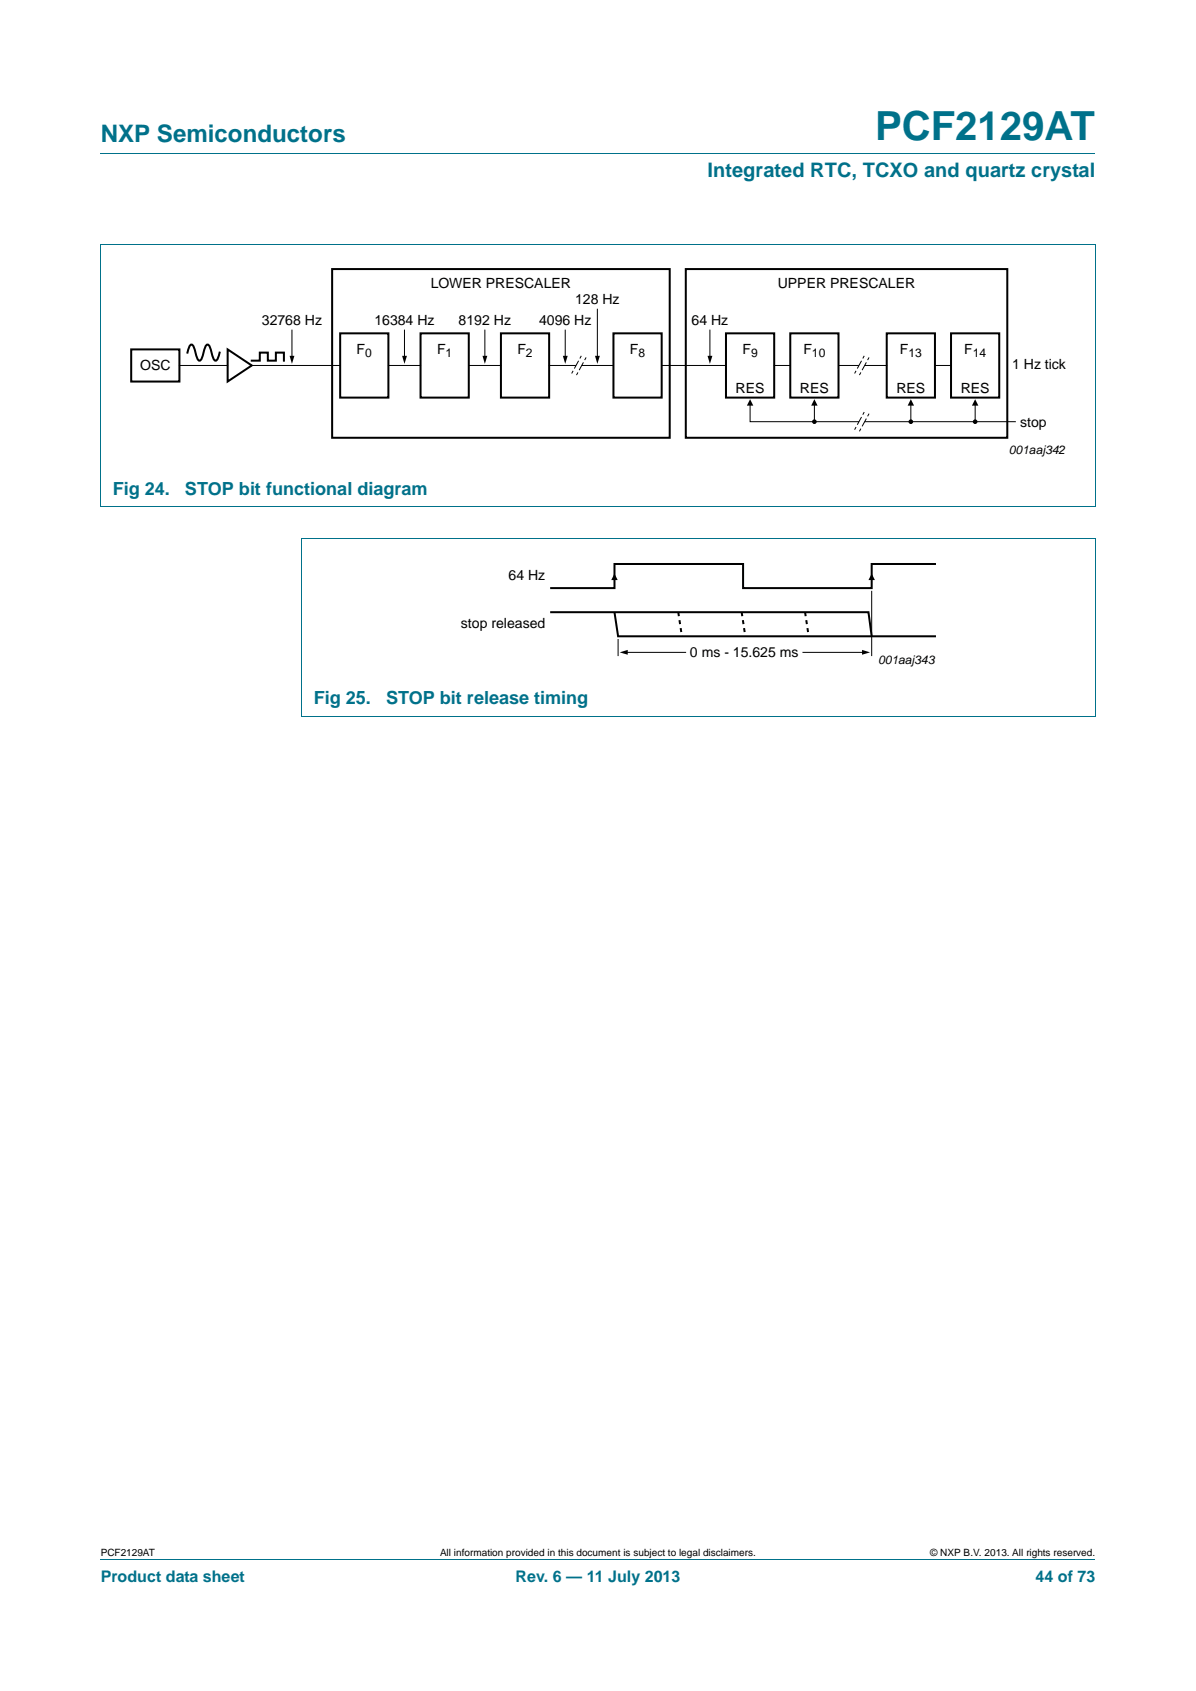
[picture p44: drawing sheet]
<svg xmlns="http://www.w3.org/2000/svg" width="210mm" height="297mm" viewBox="0 0 210 297" stroke-linecap="round" stroke-linejoin="round" font-family="sans-serif">
<defs><g id="words">
<text font-size="7" fill="#00718a" x="153.6" y="24.6">PCF2129AT</text>
<text font-size="4.2" fill="#00718a" x="17.7" y="24.9">NXP Semiconductors</text>
<text font-size="3.5" fill="#00718a" x="124.2" y="31.1">Integrated RTC, TCXO and quartz crystal</text>
<g font-size="3.2" fill="#00718a">
<text x="19.8" y="86.9">Fig 24.</text>
<text x="32.5" y="86.9">STOP bit functional diagram</text>
<text x="55.1" y="123.7">Fig 25.</text>
<text x="67.8" y="123.7">STOP bit release timing</text>
</g>
<g font-size="2.8" fill="#00718a">
<text x="17.7" y="277.9">Product data sheet</text>
<text x="90.5" y="277.9">Rev. 6 — 11 July 2013</text>
<text x="181.8" y="277.9">44 of 73</text>
</g>
<g font-size="2.5">
<text x="75.6" y="50.7">LOWER PRESCALER</text>
<text x="101" y="53.5">128 Hz</text>
<text x="136.5" y="50.7">UPPER PRESCALER</text>
<text x="46" y="57.1">32768 Hz</text>
<text x="65.7" y="57.1">16384 Hz</text>
<text x="80.5" y="57.1">8192 Hz</text>
<text x="94.6" y="57.1">4096 Hz</text>
<text x="121.4" y="57.1">64 Hz</text>
<text x="24.6" y="65">OSC</text>
<text x="62.6" y="62.2">F</text>
<text x="76.7" y="62.2">F</text>
<text x="90.8" y="62.2">F</text>
<text x="110.6" y="62.2">F</text>
<text x="130.3" y="62.2">F</text>
<text x="141.1" y="62.2">F</text>
<text x="158" y="62.2">F</text>
<text x="169.3" y="62.2">F</text>
<text x="177.7" y="64.8">1 Hz tick</text>
<text x="129.2" y="69">RES</text>
<text x="140.4" y="69">RES</text>
<text x="157.4" y="69">RES</text>
<text x="168.7" y="69">RES</text>
<text x="179.1" y="74.9">stop</text>
<text x="89.3" y="101.9">64 Hz</text>
<text x="80.9" y="110.4">stop released</text>
<text x="121.1" y="115.5">0 ms - 15.625 ms</text>
</g>
<g font-size="2.1">
<text x="64.1" y="62.7">0</text>
<text x="78.2" y="62.7">1</text>
<text x="92.3" y="62.7">2</text>
<text x="112.1" y="62.7">8</text>
<text x="131.9" y="62.7">9</text>
<text x="142.6" y="62.7">10</text>
<text x="159.5" y="62.7">13</text>
<text x="170.8" y="62.7">14</text>
<text x="177.1" y="79.7">001aaj342</text>
<text x="154.2" y="116.6">001aaj343</text>
</g>
<g font-size="1.8">
<text x="17.7" y="273.3">PCF2129AT</text>
<text x="77.3" y="273.3">All information provided in this document is subject to legal disclaimers.</text>
<text x="163.3" y="273.3">© NXP B.V. 2013. All rights reserved.</text>
</g>
</g></defs>
<path d="M17.7 27h174.6M17.6 42.9h174.7M17.7 42.9v46.1M192.3 42.9v46.1M17.6 89h174.7M17.7 273.9h174.6" fill="none" stroke="#00718a" stroke-width=".18"/>
<path d="M50.8 62.5h.9l-.4 1.4zM70.6 62.5h.8l-.4 1.4zM84.7 62.5h.9l-.5 1.4zM98.8 62.5h.9l-.5 1.4zM104.5 62.5h.8l-.4 1.4zM131.7 70.1l.6 1.2h-1.2zM143 70.1l.5 1.2h-1.1zM159.9 70.1l.6 1.2h-1.1zM171.2 70.1l.6 1.2h-1.2z" fill="#000"/>
<g fill="none" stroke="#000" stroke-width=".18">
<path d="M51.3 58v4.8M71 58v4.8M85.1 58v4.8M99.2 58v4.8M104.9 54.3v8.5M31.5 64.2h8.5M44.2 64.2h15.5M68.2 64.2h5.6M82.3 64.2h5.6M96.4 64.2h11.3M116.2 64.2h11.3M131.7 70.7v3.4h46.6"/>
<path d="M143 70.7v3.4M159.9 70.7v3.4M171.2 70.7v3.4"/>
</g>
<path d="M58.3 47.3h59.3v29.6h-59.3zM59.7 58.6h8.5v11.2h-8.5zM73.8 58.6h8.5v11.2h-8.5zM87.9 58.6h8.5v11.2h-8.5zM107.7 58.6h8.5v11.2h-8.5zM23 61.4h8.5v5.6h-8.5zM32.9 61.9l.1-.4a1.14 1.14 0 0 1 .6-1 2.28 2.28 0 0 1 .8 1.7l.4 1 .2 .2a2.28 2.28 0 0 0 .8-1.8l.4-.9 .2-.2a2.28 2.28 0 0 1 .8 1.7l.4 1 .3 .2a1.14 1.14 0 0 0 .5-1l.2-.5M40 61.4l4.2 2.8-4.2 2.8zM44.2 63.4h1.4v-1.5h1.4v1.5h1.4v-1.5h1.4v1.5" fill="none" stroke="#000" stroke-width=".35"/>
<g fill="#000" stroke="#000" stroke-width=".25">
<circle cx="143" cy="74.1" r=".28"/>
<circle cx="159.9" cy="74.1" r=".28"/>
<circle cx="171.2" cy="74.1" r=".28"/>
</g>
<path d="M102.1 62.5l.8 .3-1.7 3.1-.8-.3z" fill="#fff"/>
<path d="M102.1 62.5l-1.7 3.1M102.9 62.8l-1.7 3.1" fill="none" stroke="#000" stroke-width=".18" stroke-dasharray=".5 .5 1.6 .5 .5" stroke-linecap="butt"/>
<path d="M124.6 58v4.8M135.9 64.2h2.8M147.2 64.2h8.5M164.1 64.2h2.9" fill="none" stroke="#000" stroke-width=".18"/>
<path d="M124.2 62.5h.9l-.5 1.4z" fill="#000"/>
<path d="M120.4 47.3h56.4v29.6h-56.4zM127.5 58.6h8.4v11.2h-8.4zM138.7 58.6h8.5v11.2h-8.5zM155.7 58.6h8.4v11.2h-8.4zM167 58.6h8.4v11.2h-8.4z" fill="none" stroke="#000" stroke-width=".35"/>
<path d="M151.7 62.5l.9 .3-1.7 3.1-.9-.3z" fill="#fff"/>
<path d="M151.7 62.5l-1.7 3.1M152.6 62.8l-1.7 3.1" fill="none" stroke="#000" stroke-width=".18" stroke-dasharray=".5 .5 1.6 .5 .5" stroke-linecap="butt"/>
<path d="M151.7 72.4l.9 .3-1.7 3.1-.9-.3z" fill="#fff"/>
<path d="M151.7 72.4l-1.7 3.1M152.6 72.7l-1.7 3.1" fill="none" stroke="#000" stroke-width=".18" stroke-dasharray=".5 .5 1.6 .5 .5" stroke-linecap="butt"/>
<path d="M52.9 94.7h139.4M53 94.7v31.1M192.3 94.7v31.1M52.9 125.9h139.4" fill="none" stroke="#00718a" stroke-width=".18"/>
<path d="M107.9 100.8l.5 1.1h-1.1zM108.8 114.6l1.4-.4v.8zM151.3 114.2l1.5 .4-1.5 .4zM153 100.8l.6 1.1h-1.1z" fill="#000"/>
<path d="M108.5 112.3v2.9M109.9 114.6h10.5M141 114.6h10.6M153 103.9v11.3" fill="none" stroke="#000" stroke-width=".18"/>
<path d="M164.3 99.1h-11.3v4.2h-22.5v-4.2h-22.6v4.2h-11.3M96.6 107.5h55.9l.5 4.3M107.9 107.5l.6 4.3h55.8" fill="none" stroke="#000" stroke-width=".35"/>
<path d="M119.1 107.5l.6 4.3M130.2 107.5l.7 4.3M141.3 107.5l.7 4.3" fill="none" stroke="#000" stroke-width=".35" stroke-dasharray=".7" stroke-linecap="butt"/>
<use href="#words"/>
</svg>
